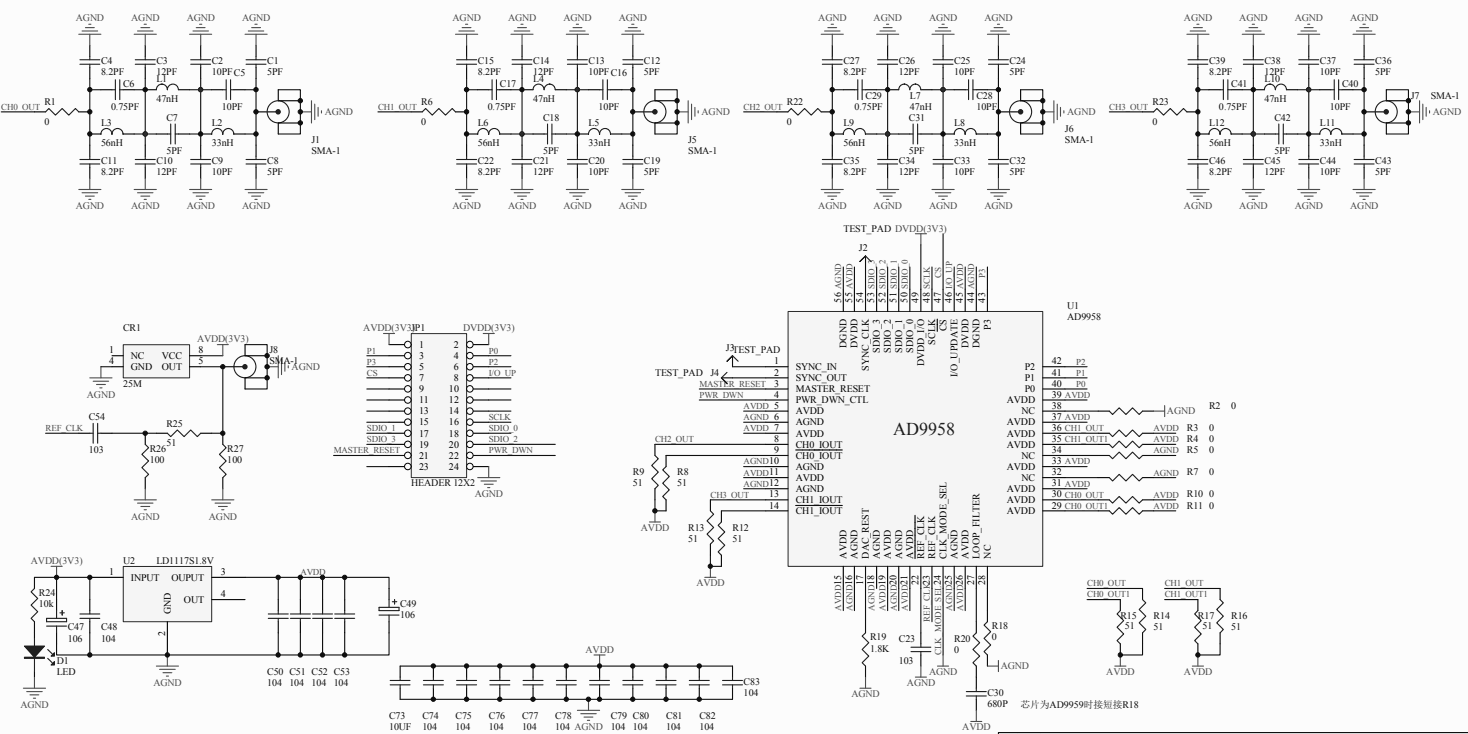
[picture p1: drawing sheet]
<svg xmlns="http://www.w3.org/2000/svg" width="277mm" height="138mm" viewBox="0 0 277 138" stroke-linecap="round" stroke-linejoin="round" font-family="sans-serif">
<defs><g id="words">
<text font-size="3.4" fill="#1c1c1c" x="168.4" y="82">AD9958</text>
<g font-size="1.9" fill="#4c4c4c">
<text x="14.3" y="3.9">AGND</text>
<text x="24.7" y="3.9">AGND</text>
<text x="35.2" y="3.9">AGND</text>
<text x="45.6" y="3.9">AGND</text>
<text x="85.3" y="3.9">AGND</text>
<text x="95.8" y="3.9">AGND</text>
<text x="106.2" y="3.9">AGND</text>
<text x="116.7" y="3.9">AGND</text>
<text x="154.3" y="3.9">AGND</text>
<text x="164.7" y="3.9">AGND</text>
<text x="175.2" y="3.9">AGND</text>
<text x="185.7" y="3.9">AGND</text>
<text x="223.3" y="3.9">AGND</text>
<text x="233.7" y="3.9">AGND</text>
<text x="244.2" y="3.9">AGND</text>
<text x="254.6" y="3.9">AGND</text>
<text x="61.3" y="21.7">AGND</text>
<text x="132.3" y="21.7">AGND</text>
<text x="201.3" y="21.7">AGND</text>
<text x="270.2" y="21.7">AGND</text>
<text x="14.3" y="39.4">AGND</text>
<text x="24.7" y="39.4">AGND</text>
<text x="35.2" y="39.4">AGND</text>
<text x="45.6" y="39.4">AGND</text>
<text x="85.3" y="39.4">AGND</text>
<text x="95.8" y="39.4">AGND</text>
<text x="106.2" y="39.4">AGND</text>
<text x="116.7" y="39.4">AGND</text>
<text x="154.3" y="39.4">AGND</text>
<text x="164.7" y="39.4">AGND</text>
<text x="175.2" y="39.4">AGND</text>
<text x="185.7" y="39.4">AGND</text>
<text x="223.3" y="39.4">AGND</text>
<text x="233.7" y="39.4">AGND</text>
<text x="244.2" y="39.4">AGND</text>
<text x="254.6" y="39.4">AGND</text>
<text x="37.2" y="64.5">AVDD(3V3)</text>
<text x="68.5" y="62.4">AVDD(3V3)JP1</text>
<text x="87.3" y="62.4">DVDD(3V3)</text>
<text x="55" y="69.7">AGND</text>
<text x="16.4" y="74.9">AGND</text>
<text x="220" y="78.1">AGND</text>
<text x="89.5" y="93.7">AGND</text>
<text x="24.7" y="97.9">AGND</text>
<text x="39.4" y="97.9">AGND</text>
<text x="120.9" y="100">AVDD</text>
<text x="5.8" y="106.3">AVDD(3V3)</text>
<text x="131.3" y="110.4">AVDD</text>
<text x="110.4" y="123">AVDD</text>
<text x="28.9" y="129.2">AGND</text>
<text x="160.6" y="131.3">AGND</text>
<text x="171" y="129.2">AGND</text>
<text x="175.2" y="127.1">AGND</text>
<text x="188.7" y="126.1">AGND</text>
<text x="208.6" y="127.1">AVDD</text>
<text x="223.3" y="127.1">AVDD</text>
<text x="3.9" y="133.4">AGND</text>
<text x="181.5" y="137.6">AVDD</text>
</g>
<g font-size="1.9" fill="#0e0e0e">
<text x="19.1" y="12.1">C4</text>
<text x="19.1" y="14.2">8.2PF</text>
<text x="23.2" y="16.5">C6</text>
<text x="29.5" y="12.1">C3</text>
<text x="29.5" y="14.2">12PF</text>
<text x="29.5" y="15.4">L1</text>
<text x="39.9" y="12.1">C2</text>
<text x="39.9" y="14.2">10PFC5</text>
<text x="50.4" y="12.1">C1</text>
<text x="50.4" y="14.2">5PF</text>
<text x="90.1" y="12.1">C15</text>
<text x="90.1" y="14.2">8.2PF</text>
<text x="94.3" y="16.5">C17</text>
<text x="100.5" y="12.1">C14</text>
<text x="100.5" y="14.2">12PF</text>
<text x="100.5" y="15.4">L4</text>
<text x="111" y="12.1">C13</text>
<text x="111" y="14.2">10PFC16</text>
<text x="121.4" y="12.1">C12</text>
<text x="121.4" y="14.2">5PF</text>
<text x="159" y="12.1">C27</text>
<text x="159" y="14.2">8.2PF</text>
<text x="169.5" y="12.1">C26</text>
<text x="169.5" y="14.2">12PF</text>
<text x="179.9" y="12.1">C25</text>
<text x="179.9" y="14.2">10PF</text>
<text x="190.4" y="12.1">C24</text>
<text x="190.4" y="14.2">5PF</text>
<text x="228" y="12.1">C39</text>
<text x="228" y="14.2">8.2PF</text>
<text x="232.2" y="16.5">C41</text>
<text x="238.4" y="12.1">C38</text>
<text x="238.4" y="14.2">12PF</text>
<text x="238.4" y="15.4">L10</text>
<text x="248.9" y="12.1">C37</text>
<text x="248.9" y="14.2">10PF</text>
<text x="253.1" y="16.5">C40</text>
<text x="259.3" y="12.1">C36</text>
<text x="259.3" y="14.2">5PF</text>
<text x="8.4" y="19.8">R1</text>
<text x="8.4" y="23.6">0</text>
<text x="19.1" y="23.8">L3</text>
<text x="20.9" y="20.7">0.75PF</text>
<text x="29.5" y="19.2">47nH</text>
<text x="31.4" y="22.7">C7</text>
<text x="39.9" y="23.8">L2</text>
<text x="41.8" y="20.7">10PF</text>
<text x="79.4" y="19.8">R6</text>
<text x="79.4" y="23.6">0</text>
<text x="90.1" y="23.8">L6</text>
<text x="92" y="20.7">0.75PF</text>
<text x="100.5" y="19.2">47nH</text>
<text x="102.4" y="22.7">C18</text>
<text x="111" y="23.8">L5</text>
<text x="112.9" y="20.7">10PF</text>
<text x="148.4" y="19.8">R22</text>
<text x="148.4" y="23.6">0</text>
<text x="159" y="23.8">L9</text>
<text x="161.1" y="20.7">0.75PF</text>
<text x="163.2" y="18.6">C29</text>
<text x="171.4" y="22.7">C31</text>
<text x="171.6" y="18.6">L7</text>
<text x="171.6" y="20.7">47nH</text>
<text x="179.9" y="23.8">L8</text>
<text x="184.1" y="18.6">C28</text>
<text x="184.1" y="20.7">10PF</text>
<text x="217.3" y="19.8">R23</text>
<text x="217.3" y="23.6">0</text>
<text x="228" y="23.8">L12</text>
<text x="229.9" y="20.7">0.75PF</text>
<text x="238.4" y="19.2">47nH</text>
<text x="240.3" y="22.7">C42</text>
<text x="248.9" y="23.8">L11</text>
<text x="250.8" y="20.7">10PF</text>
<text x="266" y="18.6">J7</text>
<text x="269.8" y="18.6">SMA-1</text>
<text x="19.1" y="27.5">56nH</text>
<text x="31.4" y="29">5PF</text>
<text x="39.9" y="27.5">33nH</text>
<text x="58.7" y="26.9">J1</text>
<text x="58.7" y="29">SMA-1</text>
<text x="90.1" y="27.5">56nH</text>
<text x="102.4" y="29">5PF</text>
<text x="111" y="27.5">33nH</text>
<text x="129.8" y="26.9">J5</text>
<text x="129.8" y="29">SMA-1</text>
<text x="159" y="27.5">56nH</text>
<text x="171.4" y="29">5PF</text>
<text x="179.9" y="27.5">33nH</text>
<text x="200.8" y="24.8">J6</text>
<text x="200.8" y="26.9">SMA-1</text>
<text x="228" y="27.5">56nH</text>
<text x="240.3" y="29">5PF</text>
<text x="248.9" y="27.5">33nH</text>
<text x="19.1" y="30.9">C11</text>
<text x="19.1" y="33">8.2PF</text>
<text x="29.5" y="30.9">C10</text>
<text x="29.5" y="33">12PF</text>
<text x="39.9" y="30.9">C9</text>
<text x="39.9" y="33">10PF</text>
<text x="50.4" y="30.9">C8</text>
<text x="50.4" y="33">5PF</text>
<text x="90.1" y="30.9">C22</text>
<text x="90.1" y="33">8.2PF</text>
<text x="100.5" y="30.9">C21</text>
<text x="100.5" y="33">12PF</text>
<text x="111" y="30.9">C20</text>
<text x="111" y="33">10PF</text>
<text x="121.4" y="30.9">C19</text>
<text x="121.4" y="33">5PF</text>
<text x="159" y="30.9">C35</text>
<text x="159" y="33">8.2PF</text>
<text x="169.5" y="30.9">C34</text>
<text x="169.5" y="33">12PF</text>
<text x="179.9" y="30.9">C33</text>
<text x="179.9" y="33">10PF</text>
<text x="190.4" y="30.9">C32</text>
<text x="190.4" y="33">5PF</text>
<text x="228" y="30.9">C46</text>
<text x="228" y="33">8.2PF</text>
<text x="238.4" y="30.9">C45</text>
<text x="238.4" y="33">12PF</text>
<text x="248.9" y="30.9">C44</text>
<text x="248.9" y="33">10PF</text>
<text x="259.3" y="30.9">C43</text>
<text x="259.3" y="33">5PF</text>
<text x="159" y="43.6">TEST_PAD DVDD(3V3)</text>
<text x="162" y="47.4">J2</text>
<text x="201.3" y="58.3">U1</text>
<text x="23.2" y="62.4">CR1</text>
<text x="201.3" y="60.3">AD9958</text>
<text x="50.8" y="66.6">J8</text>
<text x="50.8" y="68.7">SMA-1</text>
<text x="123.5" y="70.8">TEST_PAD</text>
<text x="134" y="70.8">J4</text>
<text x="136.9" y="66.2">J3TEST_PAD</text>
<text x="23.2" y="72.9">25M</text>
<text x="228" y="77">R2</text>
<text x="232.2" y="77">0</text>
<text x="16.7" y="79.1">C54</text>
<text x="31.4" y="80.4">R25</text>
<text x="223.8" y="83.3">R4</text>
<text x="223.8" y="81.2">R3</text>
<text x="228" y="83.3">0</text>
<text x="228" y="81.2">0</text>
<text x="16.7" y="85.4">103</text>
<text x="28.2" y="85.2">R26</text>
<text x="28.2" y="87.3">100</text>
<text x="31.4" y="84.1">51</text>
<text x="42.9" y="85.2">R27</text>
<text x="42.9" y="87.3">100</text>
<text x="119.3" y="89.6">R9</text>
<text x="127.7" y="89.6">R8</text>
<text x="223.8" y="89.6">R7</text>
<text x="223.8" y="85.4">R5</text>
<text x="228" y="89.6">0</text>
<text x="228" y="85.4">0</text>
<text x="77.6" y="91.7">HEADER 12X2</text>
<text x="119.3" y="91.7">51</text>
<text x="127.7" y="91.7">51</text>
<text x="223.8" y="95.8">R11 0</text>
<text x="223.8" y="93.7">R10 0</text>
<text x="129.8" y="100">R13</text>
<text x="138.2" y="100">R12</text>
<text x="23.2" y="106.3">U2</text>
<text x="29.5" y="106.3">LD1117S1.8V</text>
<text x="129.8" y="102.1">51</text>
<text x="138.2" y="102.1">51</text>
<text x="7.3" y="112.4">R24</text>
<text x="7.3" y="114.4">10k</text>
<text x="12.8" y="118.8">C47</text>
<text x="19.1" y="118.8">C48</text>
<text x="75.5" y="114.4">C49</text>
<text x="75.5" y="116.5">106</text>
<text x="187.1" y="118.6">R18</text>
<text x="211.3" y="116.7">R15</text>
<text x="212.1" y="118.6">51</text>
<text x="217.6" y="116.7">R14</text>
<text x="217.6" y="118.8">51</text>
<text x="225.9" y="116.7">R17</text>
<text x="226.7" y="118.6">51</text>
<text x="232.2" y="116.7">R16</text>
<text x="232.2" y="118.8">51</text>
<text x="10.7" y="125.1">D1</text>
<text x="12.8" y="120.9">106</text>
<text x="19.1" y="120.9">104</text>
<text x="164.1" y="120.7">R19</text>
<text x="164.1" y="122.8">1.8K</text>
<text x="169.5" y="120.9">C23</text>
<text x="169.5" y="125.1">103</text>
<text x="179.9" y="120.9">R20</text>
<text x="179.9" y="123">0</text>
<text x="187.1" y="120.7">0</text>
<text x="10.7" y="127.2">LED</text>
<text x="50.4" y="127.2">C50 C51 C52 C53</text>
<text x="50.4" y="129.3">104</text>
<text x="54.6" y="129.3">104</text>
<text x="58.7" y="129.3">104</text>
<text x="62.9" y="129.3">104</text>
<text x="140.2" y="129.1">C83</text>
<text x="140.2" y="131.1">104</text>
<text x="186.2" y="131.1">C30</text>
<text x="73.4" y="135.5">C73</text>
<text x="73.4" y="137.6">10UF</text>
<text x="79.7" y="135.5">C74</text>
<text x="79.7" y="137.6">104</text>
<text x="85.9" y="135.5">C75</text>
<text x="85.9" y="137.6">104</text>
<text x="92.2" y="135.5">C76</text>
<text x="92.2" y="137.6">104</text>
<text x="98.4" y="135.5">C77</text>
<text x="98.4" y="137.6">104</text>
<text x="104.7" y="135.5">C78</text>
<text x="104.7" y="137.6">104 AGND</text>
<text x="115.2" y="135.5">C79 C80</text>
<text x="115.2" y="137.6">104</text>
<text x="119.3" y="137.6">104</text>
<text x="125.6" y="135.5">C81</text>
<text x="125.6" y="137.6">104</text>
<text x="131.9" y="135.5">C82</text>
<text x="131.9" y="137.6">104</text>
<text x="186.2" y="133.2">680P</text>
</g>
<g font-size="1.9">
<text x="158.6" y="57" transform="rotate(-90 158.6 57)">56 AGND</text>
<text x="160.7" y="57" transform="rotate(-90 160.7 57)">55 AVDD</text>
<text x="162.8" y="57" transform="rotate(-90 162.8 57)">54</text>
<text x="164.9" y="57" transform="rotate(-90 164.9 57)">53 SDIO_3</text>
<text x="167" y="57" transform="rotate(-90 167 57)">52 SDIO_2</text>
<text x="169.1" y="57" transform="rotate(-90 169.1 57)">51 SDIO_1</text>
<text x="171.2" y="57" transform="rotate(-90 171.2 57)">50 SDIO_0</text>
<text x="173.2" y="57" transform="rotate(-90 173.2 57)">49</text>
<text x="175.3" y="57" transform="rotate(-90 175.3 57)">48 SCLK</text>
<text x="177.4" y="57" transform="rotate(-90 177.4 57)">47</text>
<text x="179.5" y="57" transform="rotate(-90 179.5 57)">46 I/O_UP</text>
<text x="181.6" y="57" transform="rotate(-90 181.6 57)">45 AVDD</text>
<text x="183.7" y="57" transform="rotate(-90 183.7 57)">44 AGND</text>
<text x="185.8" y="57" transform="rotate(-90 185.8 57)">43</text>
<text x="79" y="65.6">1</text>
<text x="85.6" y="65.6">2</text>
<text x="159.7" y="65.6" transform="rotate(-90 159.7 65.6)">DGND</text>
<text x="161.7" y="65.6" transform="rotate(-90 161.7 65.6)">DVDD</text>
<text x="176.4" y="65" transform="rotate(-90 176.4 65)">SCLK</text>
<text x="178.5" y="62.4" transform="rotate(-90 178.5 62.4)">CS</text>
<text x="182.6" y="65.6" transform="rotate(-90 182.6 65.6)">DVDD</text>
<text x="184.7" y="65.6" transform="rotate(-90 184.7 65.6)">DGND</text>
<text x="186.8" y="62.1" transform="rotate(-90 186.8 62.1)">P3</text>
<text x="20.6" y="68.7">4</text>
<text x="20.6" y="66.6">1</text>
<text x="24.7" y="69.7">GND</text>
<text x="24.7" y="67.6">NC</text>
<text x="30.5" y="67.6">VCC</text>
<text x="30.5" y="69.7">OUT</text>
<text x="37.4" y="66.6">8</text>
<text x="37.4" y="68.7">5</text>
<text x="79" y="67.6">3</text>
<text x="79" y="69.7">5</text>
<text x="79" y="71.8">7</text>
<text x="85.6" y="67.6">4</text>
<text x="85.6" y="69.7">6</text>
<text x="85.6" y="71.8">8</text>
<text x="146" y="68.7">1</text>
<text x="146" y="70.8">2</text>
<text x="150.1" y="69.7">SYNC_IN</text>
<text x="150.1" y="71.8">SYNC_OUT</text>
<text x="163.8" y="69.8" transform="rotate(-90 163.8 69.8)">SYNC_CLK</text>
<text x="165.9" y="66.5" transform="rotate(-90 165.9 66.5)">SDIO_3</text>
<text x="168" y="66.5" transform="rotate(-90 168 66.5)">SDIO_2</text>
<text x="170.1" y="66.5" transform="rotate(-90 170.1 66.5)">SDIO_1</text>
<text x="172.2" y="66.5" transform="rotate(-90 172.2 66.5)">SDIO_0</text>
<text x="174.3" y="69" transform="rotate(-90 174.3 69)">DVDD_I/O</text>
<text x="180.6" y="71" transform="rotate(-90 180.6 71)">I/O_UPDATE</text>
<text x="193.3" y="71.8">P1</text>
<text x="193.3" y="69.7">P2</text>
<text x="198.3" y="70.8">41</text>
<text x="198.3" y="68.7">42</text>
<text x="79" y="73.9">9</text>
<text x="79" y="76">11</text>
<text x="84.7" y="73.9">10</text>
<text x="84.7" y="76">12</text>
<text x="146" y="72.9">3</text>
<text x="146" y="75">4</text>
<text x="150.1" y="73.9">MASTER_RESET</text>
<text x="150.1" y="76">PWR_DWN_CTL</text>
<text x="189.9" y="76">AVDD</text>
<text x="193.3" y="73.9">P0</text>
<text x="198.3" y="77">38</text>
<text x="198.3" y="75">39 AVDD</text>
<text x="198.3" y="72.9">40</text>
<text x="79" y="78.1">13</text>
<text x="79" y="80.2">15</text>
<text x="79" y="82.3">17</text>
<text x="84.7" y="78.1">14</text>
<text x="84.7" y="80.2">16</text>
<text x="84.7" y="82.3">18</text>
<text x="146" y="83.3">8</text>
<text x="150.1" y="78.1">AVDD</text>
<text x="150.1" y="80.2">AGND</text>
<text x="150.1" y="82.3">AVDD</text>
<text x="189.9" y="82.3">AVDD</text>
<text x="189.9" y="80.2">AVDD</text>
<text x="192.6" y="78.1">NC</text>
<text x="198.3" y="83.3">35 CH1_OUT1</text>
<text x="198.3" y="81.2">36 CH1_OUT</text>
<text x="198.3" y="79.1">37 AVDD</text>
<text x="79" y="84.3">19</text>
<text x="79" y="86.4">21</text>
<text x="79" y="88.5">23</text>
<text x="84.7" y="84.3">20</text>
<text x="84.7" y="86.4">22</text>
<text x="84.7" y="88.5">24</text>
<text x="146" y="85.4">9</text>
<text x="150.1" y="84.3">CH0_IOUT</text>
<text x="150.1" y="86.4">CH0_IOUT</text>
<text x="150.1" y="88.5">AGND</text>
<text x="189.9" y="88.5">AVDD</text>
<text x="189.9" y="84.3">AVDD</text>
<text x="192.6" y="86.4">NC</text>
<text x="198.3" y="89.6">32</text>
<text x="198.3" y="85.4">34</text>
<text x="198.3" y="87.5">33 AVDD</text>
<text x="145.1" y="95.8">14</text>
<text x="145.1" y="93.7">13</text>
<text x="150.1" y="94.8">CH1_IOUT</text>
<text x="150.1" y="90.6">AVDD</text>
<text x="150.1" y="92.7">AGND</text>
<text x="189.9" y="94.8">AVDD</text>
<text x="189.9" y="92.7">AVDD</text>
<text x="192.6" y="90.6">NC</text>
<text x="198.3" y="95.8">29 CH0_OUT1</text>
<text x="198.3" y="93.7">30 CH0_OUT</text>
<text x="198.3" y="91.7">31 AVDD</text>
<text x="150.1" y="96.9">CH1_IOUT</text>
<text x="189.9" y="96.9">AVDD</text>
<text x="159.7" y="105.3" transform="rotate(-90 159.7 105.3)">AVDD</text>
<text x="161.7" y="105.3" transform="rotate(-90 161.7 105.3)">AGND</text>
<text x="163.8" y="105.3" transform="rotate(-90 163.8 105.3)">DAC_REST</text>
<text x="165.9" y="105.3" transform="rotate(-90 165.9 105.3)">AGND</text>
<text x="168" y="105.3" transform="rotate(-90 168 105.3)">AVDD</text>
<text x="170.1" y="105.3" transform="rotate(-90 170.1 105.3)">AGND</text>
<text x="172.2" y="105.3" transform="rotate(-90 172.2 105.3)">AVDD</text>
<text x="174.3" y="105.3" transform="rotate(-90 174.3 105.3)">REF_CLK</text>
<text x="176.4" y="105.3" transform="rotate(-90 176.4 105.3)">REF_CLK</text>
<text x="178.5" y="105.3" transform="rotate(-90 178.5 105.3)">CLK_MODE_SEL</text>
<text x="180.6" y="105.3" transform="rotate(-90 180.6 105.3)">AGND</text>
<text x="182.6" y="105.3" transform="rotate(-90 182.6 105.3)">AVDD</text>
<text x="184.7" y="105.3" transform="rotate(-90 184.7 105.3)">LOOP_FILTER</text>
<text x="186.8" y="105.3" transform="rotate(-90 186.8 105.3)">NC</text>
<text x="20.6" y="108.4">1</text>
<text x="24.7" y="109.4">INPUT</text>
<text x="32.3" y="109.4">OUPUT</text>
<text x="34.7" y="113.6">OUT</text>
<text x="41.6" y="112.5">4</text>
<text x="41.6" y="108.4">3</text>
<text x="162.8" y="110.3" transform="rotate(-90 162.8 110.3)">17</text>
<text x="173.2" y="110.3" transform="rotate(-90 173.2 110.3)">22</text>
<text x="183.7" y="110.3" transform="rotate(-90 183.7 110.3)">27</text>
<text x="185.8" y="110.3" transform="rotate(-90 185.8 110.3)">28</text>
<text x="31.1" y="119.8" transform="rotate(-90 31.1 119.8)">2</text>
<text x="32.2" y="115.7" transform="rotate(-90 32.2 115.7)">GND</text>
</g>
<text font-size="1.8" fill="#0e0e0e" x="192.5" y="133.4">芯片为AD9959时接短接R18</text>
<g font-size="1.7" fill="#4c4c4c">
<text x=".2" y="20.7">CH0_OUT</text>
<text x="71.3" y="20.7">CH1_OUT</text>
<text x="140.2" y="20.7">CH2_OUT</text>
<text x="209.2" y="20.7">CH3_OUT</text>
<text x="177.5" y="52.4" transform="rotate(-90 177.5 52.4)">CS</text>
<text x="185.8" y="52.4" transform="rotate(-90 185.8 52.4)">P3</text>
<text x="69.2" y="70.8">CS</text>
<text x="69.2" y="66.6">P1</text>
<text x="69.2" y="68.7">P3</text>
<text x="92.2" y="66.6">P0</text>
<text x="92.2" y="68.7">P2</text>
<text x="92.2" y="70.8">I/O_UP</text>
<text x="202.9" y="70.8">P1</text>
<text x="202.9" y="68.7">P2</text>
<text x="131.9" y="72.9">MASTER_RESET</text>
<text x="131.9" y="75">PWR_DWN</text>
<text x="140.2" y="77.1">AVDD 5</text>
<text x="202.9" y="72.9">P0</text>
<text x="8.6" y="81.3">REF_CLK</text>
<text x="69.2" y="81.3">SDIO_1</text>
<text x="69.2" y="83.4">SDIO_3</text>
<text x="92.2" y="79.2">SCLK</text>
<text x="92.2" y="81.3">SDIO_0</text>
<text x="92.2" y="83.4">SDIO_2</text>
<text x="123.5" y="83.4">CH2_OUT</text>
<text x="140.2" y="79.2">AGND 6</text>
<text x="140.2" y="81.3">AVDD 7</text>
<text x="217.6" y="81.3">AVDD</text>
<text x="217.6" y="83.4">AVDD</text>
<text x="62.9" y="85.4">MASTER_RESET</text>
<text x="92.2" y="85.4">PWR_DWN</text>
<text x="140.2" y="87.5">AGND10</text>
<text x="140.2" y="89.6">AVDD11</text>
<text x="217.6" y="89.6">AGND</text>
<text x="217.6" y="85.4">AGND</text>
<text x="134" y="93.8">CH3_OUT</text>
<text x="140.2" y="91.7">AGND12</text>
<text x="217.6" y="93.8">AVDD</text>
<text x="217.6" y="95.9">AVDD</text>
<text x="56.7" y="108.4">AVDD</text>
<text x="205" y="112.6">CH0_OUT1</text>
<text x="205" y="110.5">CH0_OUT</text>
<text x="219.6" y="110.5">CH1_OUT</text>
<text x="219.6" y="112.6">CH1_OUT1</text>
<text x="158.6" y="115.1" transform="rotate(-90 158.6 115.1)">AVDD15</text>
<text x="160.7" y="115.1" transform="rotate(-90 160.7 115.1)">AGND16</text>
<text x="164.9" y="115.1" transform="rotate(-90 164.9 115.1)">AGND18</text>
<text x="167" y="115.1" transform="rotate(-90 167 115.1)">AVDD19</text>
<text x="169.1" y="115.1" transform="rotate(-90 169.1 115.1)">AGND20</text>
<text x="171.2" y="115.1" transform="rotate(-90 171.2 115.1)">AVDD21</text>
<text x="175.4" y="117.2" transform="rotate(-90 175.4 117.2)">REF_CLK23</text>
<text x="179.5" y="115.1" transform="rotate(-90 179.5 115.1)">AGND25</text>
<text x="181.6" y="115.1" transform="rotate(-90 181.6 115.1)">AVDD26</text>
<text x="177.5" y="123.4" transform="rotate(-90 177.5 123.4)">CLK_MODE_SEL24</text>
</g>
</g></defs>
<path d="M-.1 -.1h277v138.5h-277z" fill="#fcfcfc"/>
<g fill="#0e0e0e" stroke="#0e0e0e" stroke-width=".19">
<circle cx="27.4" cy="25.2" r=".41"/>
<circle cx="37.8" cy="16.9" r=".41"/>
<circle cx="98.4" cy="25.2" r=".41"/>
<circle cx="108.9" cy="16.9" r=".41"/>
<circle cx="167.4" cy="25.2" r=".41"/>
<circle cx="177.8" cy="16.9" r=".41"/>
<circle cx="236.3" cy="25.2" r=".41"/>
<circle cx="246.8" cy="16.9" r=".41"/>
</g>
<path d="M148.6 58.7h48v48h-48z" fill="#f5f5f5"/>
<path d="M148.6 58.7h48v48h-48z" fill="none" stroke="#262626" stroke-width=".19"/>
<g fill="none" stroke="#000" stroke-width=".21">
<path d="M159 54.5v4.2M161.1 54.5v4.2M163.2 54.5v4.2M165.3 54.5v4.2M167.4 54.5v4.2M169.5 54.5v4.2M171.6 54.5v4.2M173.7 54.5v4.2M175.7 54.5v4.2M177.8 54.5v4.2M179.9 54.5v4.2M182 54.5v4.2"/>
<path d="M184.1 54.5v4.2M186.2 54.5v4.2M144.4 69.1h4.2M144.4 71.2h4.2M144.4 73.3h4.2M144.4 75.4h4.2M144.4 77.5h4.2M144.4 79.6h4.2M176.7 60.1v2.3M196.6 69.1h4.2M196.6 71.2h4.2M196.6 73.3h4.2"/>
<path d="M196.6 75.4h4.2M196.6 77.5h4.2M196.6 79.6h4.2M144.4 81.6h4.2M144.4 83.7h4.2M144.4 85.8h4.2M144.4 96.3h4.2M144.4 94.2h4.2M144.4 90h4.2M144.4 87.9h4.2M144.4 92.1h4.2M150.1 84.8h8.7"/>
<path d="M150.1 95.2h8.7M172.6 97.1v8.2M196.6 81.6h4.2M196.6 83.7h4.2M196.6 85.8h4.2M196.6 96.3h4.2M196.6 94.2h4.2M196.6 90h4.2M196.6 87.9h4.2M196.6 92.1h4.2M159 106.7v4.2M161.1 106.7v4.2"/>
<path d="M163.2 106.7v4.2M163.2 117.2v2.1M165.3 106.7v4.2M167.4 106.7v4.2M169.5 106.7v4.2M171.6 106.7v4.2M173.7 106.7v4.2M175.7 106.7v4.2M177.8 106.7v4.2M179.9 106.7v4.2M182 106.7v4.2M184.1 106.7v4.2"/>
<path d="M184.1 117.2v2.1M186.2 106.7v4.2M75.5 125.5v2.1M75.5 129.7v2.1M81.7 125.5v2.1M81.7 129.7v2.1M88 125.5v2.1M88 129.7v2.1M94.3 125.5v2.1M94.3 129.7v2.1M100.5 125.5v2.1M100.5 129.7v2.1"/>
<path d="M106.8 125.5v2.1M106.8 129.7v2.1M113.1 125.5v2.1M113.1 129.7v2.1M119.3 125.5v2.1M119.3 129.7v2.1M125.6 125.5v2.1M125.6 129.7v2.1M131.9 125.5v2.1M131.9 129.7v2.1M138.1 125.5v2.1M138.1 129.7v2.1"/>
<path d="M163.2 125.5v2.1M184.1 125.5v4.2M184.1 131.8v2.1"/>
</g>
<g fill="none" stroke="#1c1c1c" stroke-width=".21">
<path d="M163.2 119.3l-.6 .6 1.2 1.2-1.2 1.3 1.2 1.2-1.2 1.3 .6 .6M184.1 119.3l-.6 .6 1.2 1.2-1.2 1.3 1.2 1.2-1.2 1.3 .6 .6M73.6 128.2h3.7M73.6 129.1h3.7M75.5 127.6v.6M75.5 129.1v.6M79.8 128.2h3.8M79.8 129.1h3.8M81.7 127.6v.6M81.7 129.1v.6M86.1 128.2h3.8M86.1 129.1h3.8"/>
<path d="M88 127.6v.6M88 129.1v.6M92.4 128.2h3.7M92.4 129.1h3.7M94.3 127.6v.6M94.3 129.1v.6M98.6 128.2h3.8M98.6 129.1h3.8M100.5 127.6v.6M100.5 129.1v.6M104.9 128.2h3.8M104.9 129.1h3.8"/>
<path d="M106.8 127.6v.6M106.8 129.1v.6M111.2 128.2h3.7M111.2 129.1h3.7M113.1 127.6v.6M113.1 129.1v.6M117.5 128.2h3.7M117.5 129.1h3.7M119.3 127.6v.6M119.3 129.1v.6M123.7 128.2h3.8M123.7 129.1h3.8"/>
<path d="M125.6 127.6v.6M125.6 129.1v.6M130 128.2h3.8M130 129.1h3.8M131.9 127.6v.6M131.9 129.1v.6M136.3 128.2h3.7M136.3 129.1h3.7M138.1 127.6v.6M138.1 129.1v.6M182.2 130.3h3.8M182.2 131.1h3.8"/>
<path d="M184.1 129.7v.6M184.1 131.1v.7"/>
</g>
<g fill="none" stroke="#0e0e0e" stroke-width=".21">
<path d="M159 50.3v4.2M161.1 50.3v4.2M163.2 50.3v4.2M165.3 50.3v4.2M167.4 50.3v4.2M169.5 50.3v4.2M171.6 50.3v4.2M175.7 50.3v4.2M177.8 44v10.5M179.9 50.3v4.2M182 50.3v4.2M184.1 50.3v4.2"/>
<path d="M186.2 50.3v4.2M131.9 73.3h12.5M140.2 79.6h4.2M140.2 77.5h4.2M200.8 69.1h4.2M200.8 71.2h4.2M200.8 73.3h4.2M200.8 79.6h4.2M125.6 85.8h18.8M140.2 87.9h4.2M140.2 92.1h4.2M140.2 81.6h4.2"/>
<path d="M140.2 90h4.2M200.8 87.9h4.2M200.8 92.1h4.2M65 119.3v4.1h-54.3v-2.1M159 110.9v4.2M161.1 110.9v4.2M163.2 110.9v6.3M167.4 110.9v4.2M169.5 110.9v4.2M171.6 110.9v4.2M175.7 110.9v6.3M177.8 110.9v12.5"/>
<path d="M179.9 110.9v4.2M182 110.9v4.2M184.1 110.9v6.3M186.2 110.9v4.2M75.5 131.8h62.6M75.5 125.5h62.6"/>
</g>
<g fill="none" stroke="#4c4c4c" stroke-width=".21">
<path d="M108.9 133.9h4.2M109.5 134.5h2.9M110.1 135.1h1.7M110.8 135.7h.4M111 131.8v2.1M112 123.4h2.1M113.1 123.4v2.1M162.2 129.7h2.1M163.2 127.6v2.1M176.8 125.5h2.1M177.8 123.4v2.1M183.1 136h2"/>
<path d="M184.1 133.9v2.1"/>
</g>
<path d="M77.6 62.9h10.4v27.1h-10.4z" fill="#f5f5f5"/>
<path d="M77.6 62.9h10.4v27.1h-10.4z" fill="none" stroke="#262626" stroke-width=".19"/>
<path d="M73.4 64.9h4.1" fill="none" stroke="#000" stroke-width=".21"/>
<circle cx="76.9" cy="64.9" r=".62" fill="#fcfcfc" stroke="#000" stroke-width=".19"/>
<path d="M88 64.9h4.2" fill="none" stroke="#000" stroke-width=".21"/>
<circle cx="88.6" cy="64.9" r=".62" fill="#fcfcfc" stroke="#000" stroke-width=".19"/>
<path d="M73.4 67h4.1" fill="none" stroke="#000" stroke-width=".21"/>
<circle cx="76.9" cy="67" r=".61" fill="#fcfcfc" stroke="#000" stroke-width=".19"/>
<path d="M88 67h4.2" fill="none" stroke="#000" stroke-width=".21"/>
<circle cx="88.6" cy="67" r=".61" fill="#fcfcfc" stroke="#000" stroke-width=".19"/>
<path d="M73.4 69.1h4.1" fill="none" stroke="#000" stroke-width=".21"/>
<circle cx="76.9" cy="69.1" r=".61" fill="#fcfcfc" stroke="#000" stroke-width=".19"/>
<path d="M88 69.1h4.2" fill="none" stroke="#000" stroke-width=".21"/>
<circle cx="88.6" cy="69.1" r=".61" fill="#fcfcfc" stroke="#000" stroke-width=".19"/>
<path d="M73.4 71.2h4.1" fill="none" stroke="#000" stroke-width=".21"/>
<circle cx="76.9" cy="71.2" r=".61" fill="#fcfcfc" stroke="#000" stroke-width=".19"/>
<path d="M88 71.2h4.2" fill="none" stroke="#000" stroke-width=".21"/>
<circle cx="88.6" cy="71.2" r=".61" fill="#fcfcfc" stroke="#000" stroke-width=".19"/>
<path d="M73.4 73.3h4.1" fill="none" stroke="#000" stroke-width=".21"/>
<circle cx="76.9" cy="73.3" r=".61" fill="#fcfcfc" stroke="#000" stroke-width=".19"/>
<path d="M88 73.3h4.2" fill="none" stroke="#000" stroke-width=".21"/>
<circle cx="88.6" cy="73.3" r=".61" fill="#fcfcfc" stroke="#000" stroke-width=".19"/>
<path d="M73.4 75.4h4.1" fill="none" stroke="#000" stroke-width=".21"/>
<circle cx="76.9" cy="75.4" r=".61" fill="#fcfcfc" stroke="#000" stroke-width=".19"/>
<path d="M88 75.4h4.2" fill="none" stroke="#000" stroke-width=".21"/>
<circle cx="88.6" cy="75.4" r=".61" fill="#fcfcfc" stroke="#000" stroke-width=".19"/>
<path d="M73.4 77.5h4.1" fill="none" stroke="#000" stroke-width=".21"/>
<circle cx="76.9" cy="77.5" r=".61" fill="#fcfcfc" stroke="#000" stroke-width=".19"/>
<path d="M88 77.5h4.2" fill="none" stroke="#000" stroke-width=".21"/>
<circle cx="88.6" cy="77.5" r=".61" fill="#fcfcfc" stroke="#000" stroke-width=".19"/>
<path d="M73.4 79.6h4.1" fill="none" stroke="#000" stroke-width=".21"/>
<circle cx="76.9" cy="79.5" r=".61" fill="#fcfcfc" stroke="#000" stroke-width=".19"/>
<path d="M88 79.6h4.2" fill="none" stroke="#000" stroke-width=".21"/>
<circle cx="88.6" cy="79.5" r=".61" fill="#fcfcfc" stroke="#000" stroke-width=".19"/>
<path d="M73.4 81.6h4.1" fill="none" stroke="#000" stroke-width=".21"/>
<circle cx="76.9" cy="81.6" r=".61" fill="#fcfcfc" stroke="#000" stroke-width=".19"/>
<path d="M88 81.6h4.2" fill="none" stroke="#000" stroke-width=".21"/>
<circle cx="88.6" cy="81.6" r=".61" fill="#fcfcfc" stroke="#000" stroke-width=".19"/>
<path d="M73.4 83.7h4.1" fill="none" stroke="#000" stroke-width=".21"/>
<circle cx="76.9" cy="83.7" r=".61" fill="#fcfcfc" stroke="#000" stroke-width=".19"/>
<path d="M88 83.7h4.2" fill="none" stroke="#000" stroke-width=".21"/>
<circle cx="88.6" cy="83.7" r=".61" fill="#fcfcfc" stroke="#000" stroke-width=".19"/>
<path d="M73.4 85.8h4.1" fill="none" stroke="#000" stroke-width=".21"/>
<circle cx="76.9" cy="85.8" r=".61" fill="#fcfcfc" stroke="#000" stroke-width=".19"/>
<path d="M88 85.8h4.2" fill="none" stroke="#000" stroke-width=".21"/>
<circle cx="88.6" cy="85.8" r=".61" fill="#fcfcfc" stroke="#000" stroke-width=".19"/>
<path d="M73.4 87.9h4.1" fill="none" stroke="#000" stroke-width=".21"/>
<circle cx="76.9" cy="87.9" r=".61" fill="#fcfcfc" stroke="#000" stroke-width=".19"/>
<path d="M88 87.9h4.2" fill="none" stroke="#000" stroke-width=".21"/>
<circle cx="88.6" cy="87.9" r=".61" fill="#fcfcfc" stroke="#000" stroke-width=".19"/>
<g fill="none" stroke="#0e0e0e" stroke-width=".21">
<path d="M69.2 77.5h4.2M69.2 67h4.2M69.2 69.1h4.2M69.2 71.2h4.2M69.2 73.3h4.2M69.2 75.4h4.2M69.2 79.6h4.2M92.2 67h4.2M92.2 69.1h4.2M92.2 71.2h4.2M92.2 73.3h4.2M92.2 75.4h4.2"/>
<path d="M92.2 77.5h4.2M92.2 79.6h4.2M62.9 85.8h10.5M69.2 81.6h4.2M69.2 83.7h4.2M69.2 87.9h4.2M92.2 81.6h4.2M92.2 83.7h12.5M92.2 85.8h12.5"/>
</g>
<path d="M91.1 62.8h2.1M92.2 62.8v2.1M90.1 90h4.2M90.7 90.6h2.9M91.3 91.2h1.7M91.9 91.9h.5M92.2 87.9v2.1" fill="none" stroke="#4c4c4c" stroke-width=".21"/>
<path d="M23.3 65h12.5v6.2h-12.5z" fill="#f5f5f5"/>
<path d="M23.2 65h12.6v6.2h-12.6z" fill="none" stroke="#262626" stroke-width=".19"/>
<g fill="none" stroke="#000" stroke-width=".21">
<path d="M16.9 8.6v2M16.9 12.7v2.1M19 16.9h2.1M23.2 16.9h2.1M27.4 16.9h2.1M27.4 8.6v2M27.4 12.7v2.1M33.7 16.9h2.1M37.8 8.6v2M37.8 12.7v2.1M39.9 16.9h2.1M44.1 16.9h2.1"/>
<path d="M48.3 8.6v2M48.3 12.7v2.1M6.5 21.1h2.1M14.9 21.1h2M16.9 27.3v2.1M16.9 31.5v2.1M16.9 25.3h2.1M23.2 25.3h2.1M27.4 27.3v2.1M27.4 31.5v2.1M29.5 25.3h2.1M33.7 25.3h2.1"/>
<path d="M37.8 25.3h2.1M37.8 27.3v2.1M37.8 31.5v2.1M44.1 25.3h2.1M48.3 27.3v2.1M48.3 31.5v2.1M163.2 48.2v2.1M21.1 67h2.1M21.1 69.1h2.1M35.8 67h2M35.8 69.1h2M136 71.2h2.1"/>
<path d="M138.1 67v2.1M207.1 77.5h2.1M215.5 77.5h2.1M14.9 81.6h2M19 81.6h2.1M27.4 81.6v2.1M27.4 90v2.1M29.5 81.6h2.1M37.8 81.6h2.1M42 81.6v2.1M42 90v2.1M123.5 83.7v2.1"/>
<path d="M123.5 92.1v2.1M125.6 85.8v2.1M125.6 94.2v2.1M134 94.2v2.1M136 96.3v2.1M207.1 81.6h2.1M207.1 96.3h2.1M207.1 94.2h2.1M207.1 83.7h2.1M207.1 90h2.1M207.1 85.8h2.1M215.5 81.6h2.1"/>
<path d="M215.5 96.3h2.1M215.5 94.2h2.1M215.5 83.7h2.1M215.5 90h2.1M215.5 85.8h2.1M6.5 108.8v2.1M6.5 117.2v3.1M10.7 113v2.1M10.7 119.3v2M16.9 113v2.1M16.9 117.2v2.1M52.5 113v2.1"/>
<path d="M52.5 117.2v2.1M56.6 113v2.1M56.6 117.2v2.1M60.8 113v2.1M60.8 117.2v2.1M65 113v2.1M65 117.2v2.1M134 102.5v2.1M136 104.6v2.1M173.7 119.3v2M186.2 115.1v2.1M211.3 113v2.1"/>
<path d="M215.5 110.9v2.1M215.5 119.3v2M225.9 113v2.1M230.1 110.9v2.1M230.1 119.3v2M6.5 126.6v1M173.7 123.4v2.1M186.2 123.4v2.1M211.3 121.3v2.1M225.9 121.3v2.1"/>
</g>
<g fill="none" stroke="#4c4c4c" stroke-width=".21">
<path d="M14.9 6.5h4.1M15.5 5.8h2.9M16.1 5.2h1.7M16.7 4.6h.4M16.9 6.5v2.1M25.3 6.5h4.2M25.9 5.8h3M26.6 5.2h1.6M27.2 4.6h.4M27.4 6.5v2.1M35.8 6.5h4.1M36.4 5.8h2.9"/>
<path d="M37 5.2h1.7M37.6 4.6h.5M37.8 6.5v2.1M46.2 6.5h4.2M46.8 5.8h2.9M47.5 5.2h1.6M48.1 4.6h.4M48.3 6.5v2.1M14.9 35.7h4.1M15.5 36.3h2.9M16.1 37h1.7M16.7 37.6h.4"/>
<path d="M16.9 33.6v2.1M25.3 35.7h4.2M25.9 36.3h3M26.6 37h1.6M27.2 37.6h.4M27.4 33.6v2.1M35.8 35.7h4.1M36.4 36.3h2.9M37 37h1.7M37.6 37.6h.5M37.8 33.6v2.1M46.2 35.7h4.2"/>
<path d="M46.8 36.3h2.9M47.5 37h1.6M48.1 37.6h.4M48.3 33.6v2.1M172.6 44h2.1M173.7 44v2.1M16.9 71.2h4.2M17.6 71.8h2.9M18.2 72.5h1.7M18.8 73.1h.4M19 69.1v2.1M41 64.9h2.1"/>
<path d="M42 64.9v2.1M50.4 69.1h2.1M52.5 67v4.2M53.1 67.6v3M53.7 68.3v1.7M54.4 68.9v.4M72.3 62.8h2.1M73.4 62.8v2.1M217.6 77.5h2M219.6 76.4v2.1M25.3 94.2h4.2M25.9 94.8h3"/>
<path d="M26.6 95.4h1.6M27.2 96.1h.4M27.4 92.1v2.1M39.9 94.2h4.2M40.6 94.8h2.9M41.2 95.4h1.7M41.8 96.1h.4M42 92.1v2.1M9.6 106.7h2.1M10.7 106.7v2.1M29.5 125.5h4.2M30.1 126.1h2.9"/>
<path d="M30.7 126.8h1.7M31.4 127.4h.4M31.6 123.4v2.1M172.6 127.6h2.1M173.7 125.5v2.1M186.2 125.5h2.1M188.3 124.5v2.1"/>
</g>
<g fill="none" stroke="#0e0e0e" stroke-width=".21">
<path d="M16.9 14.8v12.5M16.9 16.9h2.1M27.4 14.8v2.1h-2.1M27.4 16.9v10.4M35.8 16.9h4.1M37.8 14.8v10.5h-2M46.2 16.9h2.1M48.3 14.8v12.5M.2 21.1h6.3M25.3 25.3h4.2M37.8 25.3v2M46.2 25.3h2.1"/>
<path d="M173.7 46.1v8.4M19 69.1h2.1M37.8 69.1h4.2v12.5h-2.1M37.8 67h4.2M131.9 75.4h12.5M138.1 69.1h6.3M138.1 71.2h6.3M200.8 75.4h4.2M200.8 77.5h6.3M8.6 81.6h6.3M21.1 81.6h8.4M123.5 94.2v2.1h2.1"/>
<path d="M123.5 83.7h20.9M134 94.2h10.4M136 96.3h8.4M200.8 83.7h6.3M200.8 96.3h6.3M200.8 81.6h6.3M200.8 90h6.3M200.8 94.2h6.3M200.8 85.8h6.3M217.6 83.7h4.1M217.6 94.2h4.1M217.6 96.3h4.1"/>
<path d="M217.6 81.6h4.1M217.6 85.8h4.1M217.6 90h4.1M6.5 108.8h4.2M10.7 113v-4.2h6.2v4.2M16.9 119.3v4.1M46.2 108.8h18.8v4.2M52.5 108.8v4.2M52.5 119.3v4.1M56.6 108.8v4.2M56.6 119.3v4.1M60.8 108.8v4.2"/>
<path d="M60.8 119.3v4.1M134 104.6v2.1h2M173.7 110.9v8.4M205 113h6.3M205 110.9h10.5M219.6 113h6.3M219.6 110.9h10.5M215.5 121.3v2.1h-4.2M230.1 121.3v2.1h-4.2"/>
</g>
<g fill="none" stroke="#1c1c1c" stroke-width=".21">
<path d="M15.1 11.3h3.7M15.1 12.1h3.7M16.9 10.6v.7M16.9 12.1v.6M21.1 16.9h.7M21.8 15v3.8M22.6 15v3.8M22.6 16.9h.6M25.5 11.3h3.8M25.5 12.1h3.8M27.4 10.6v.7M27.4 12.1v.6"/>
<path d="M29.5 16.9a1.04 1.04 0 0 1 1-1 1.04 1.04 0 0 1 1.1 1 1.04 1.04 0 0 1 1-1 1.04 1.04 0 0 1 1 1M36 11.3h3.7M36 12.1h3.7M37.8 10.6v.7M37.8 12.1v.6M42 16.9h.7M42.7 15v3.8M43.5 16.9h.6M43.5 15v3.8M46.4 11.3h3.8M46.4 12.1h3.8M48.3 10.6v.7"/>
<path d="M48.3 12.1v.6M8.6 21.1l.6-.7 1.3 1.3 1.2-1.3 1.3 1.3 1.2-1.3 .7 .7M15.1 30.1h3.7M15.1 30.9h3.7M16.9 29.4v.7M16.9 30.9v.6M19 25.3a1.04 1.04 0 0 1 1.1-1.1 1.04 1.04 0 0 1 1 1.1 1.04 1.04 0 0 1 1.1-1.1 1.04 1.04 0 0 1 1 1.1M25.5 30.1h3.8M25.5 30.9h3.8M27.4 29.4v.7M27.4 30.9v.6M31.6 25.3h.6"/>
<path d="M32.2 23.4v3.7M33 25.3h.7M33 23.4v3.7M36 30.1h3.7M36 30.9h3.7M37.8 29.4v.7M37.8 30.9v.6M39.9 25.3a1.04 1.04 0 0 1 1.1-1.1 1.04 1.04 0 0 1 1 1.1 1.04 1.04 0 0 1 1.1-1.1 1.04 1.04 0 0 1 1 1.1M46.4 30.1h3.8M46.4 30.9h3.8M48.3 29.4v.7M48.3 30.9v.6"/>
<path d="M162.2 49.3l1-1.1-1 1.1M163.2 48.2l1.1 1.1M17.6 79.8v3.7M18.4 79.8v3.7M137.1 68.1l1-1.1-1 1.1M137.1 72.2l-1.1-1 1.1 1M137.1 70.2l-1.1 1M138.1 67l1.1 1.1M209.2 77.5l.6 .6 1.3-1.2 1.2 1.2 1.3-1.2 1.2 1.2 .7-.6M16.9 81.6h.7M18.4 81.6h.6M27.4 83.7l.6 .7-1.2 1.2 1.2 1.3-1.2 1.2 1.2 1.3-.6 .6"/>
<path d="M31.6 81.6l.6 .7 1.2-1.3 1.3 1.3 1.3-1.3 1.2 1.3 .6-.7M42 83.7l.7 .7-1.3 1.2 1.3 1.3-1.3 1.2 1.3 1.3-.7 .6M123.5 85.8l.6 .6-1.2 1.3 1.2 1.3-1.2 1.2 1.2 1.3-.6 .6M125.6 87.9l-.6 .6 1.2 1.3-1.2 1.3 1.2 1.2-1.2 1.3 .6 .6M134 96.3l.6 .6-1.3 1.2 1.3 1.3-1.3 1.2 1.3 1.3-.6 .6M136 98.4l-.6 .6 1.3 1.2-1.3 1.3 1.3 1.2-1.3 1.3 .6 .6M209.2 96.3l.6 .6 1.3-1.2 1.2 1.2 1.3-1.2 1.2 1.2 .7-.6M209.2 94.2l.6 .6 1.3-1.2 1.2 1.2 1.3-1.2 1.2 1.2 .7-.6M209.2 83.7l.6 .7 1.3-1.3 1.2 1.3 1.3-1.3 1.2 1.3 .7-.7M209.2 81.6l.6 .7 1.3-1.3 1.2 1.3 1.3-1.3 1.2 1.3 .7-.7M209.2 90l.6 .6 1.3-1.2 1.2 1.2 1.3-1.2 1.2 1.2 .7-.6M209.2 85.8l.6 .6 1.3-1.2 1.2 1.2 1.3-1.2 1.2 1.2 .7-.6"/>
<path d="M6.5 110.9l-.6 .6 1.2 1.3-1.2 1.2 1.2 1.3-1.2 1.2 .6 .7M8.8 116.5h3.8v.7h-3.8zM8.8 118h3.8M10.7 115.1v1.4M10.7 118v1.3M11.3 115.5h.8M11.7 115.1v.8M15.1 116.5h3.7M15.1 115.7h3.7M16.9 115.1v.6M16.9 116.5v.7M50.6 116.5h3.8"/>
<path d="M50.6 115.7h3.8M52.5 115.1v.6M52.5 116.5v.7M54.8 116.5h3.7M54.8 115.7h3.7M56.6 115.1v.6M56.6 116.5v.7M59 116.5h3.7M59 115.7h3.7M60.8 115.1v.6M60.8 116.5v.7M63.1 116.5h3.8"/>
<path d="M63.1 115.7h3.8M65 115.1v.6M65 116.5v.7M186.2 117.2l-.6 .6 1.2 1.2-1.2 1.3 1.2 1.2-1.2 1.3 .6 .6M211.3 115.1l-.6 .6 1.2 1.2-1.2 1.3 1.2 1.3-1.2 1.2 .6 .6M215.5 113l.6 .6-1.3 1.2 1.3 1.3-1.3 1.3 1.3 1.2-.6 .7M225.9 115.1l-.6 .6 1.2 1.2-1.2 1.3 1.2 1.3-1.2 1.2 .6 .6M230.1 113l.6 .6-1.3 1.2 1.3 1.3-1.3 1.3 1.3 1.2-.6 .7M6.5 120.3v6.3M9 124.1l.8 .8M9 122.4l.8 .8M171.8 122.8h3.7"/>
<path d="M171.8 122h3.7M173.7 121.3v.7M173.7 122.8v.6"/>
</g>
<g fill="#1c1c1c" stroke="#1c1c1c" stroke-width=".21">
<path d="M4.6 121.8h3.8l-1.9 2z"/>
<path d="M10.3 124.7v.6h-.7z"/>
<path d="M10.3 123v.6h-.7z"/>
<path d="M4.6 123.8h3.8v.3h-3.8z" fill-rule="evenodd"/>
</g>
<g fill="#262626" stroke="#262626" stroke-width=".19">
<circle cx="37.8" cy="16.9" r=".41"/>
<circle cx="27.4" cy="25.2" r=".41"/>
</g>
<path d="M23.3 106.8h16.6v10.4h-16.6z" fill="#f5f5f5"/>
<path d="M23.2 106.7h16.7v10.5h-16.7z" fill="none" stroke="#262626" stroke-width=".19"/>
<g fill="none" stroke="#000" stroke-width=".21">
<path d="M52.5 16.9v2.1h4.1M88 8.6v2M88 12.7v2.1M90.1 16.9h2.1M94.3 16.9h2.1M98.4 8.6v2M98.4 12.7v2.1M98.4 16.9h2.1M104.7 16.9h2.1M108.9 8.6v2M108.9 12.7v2.1M111 16.9h2.1"/>
<path d="M115.1 16.9h2.1M119.3 8.6v2M119.3 12.7v2.1M123.5 16.9v2.1h4.2M157 8.6v2M157 12.7v2.1M159 16.9h2.1M163.2 16.9h2.1M167.4 16.9h2.1M167.4 8.6v2M167.4 12.7v2.1M173.7 16.9h2"/>
<path d="M177.8 8.6v2M177.8 12.7v2.1M179.9 16.9h2.1M184.1 16.9h2.1M188.3 8.6v2M188.3 12.7v2.1M192.5 16.9v2.1h4.1M225.9 8.6v2M225.9 12.7v2.1M228 16.9h2.1M232.2 16.9h2.1M236.3 8.6v2"/>
<path d="M236.3 12.7v2.1M236.3 16.9h2.1M242.6 16.9h2.1M246.8 8.6v2M246.8 12.7v2.1M248.9 16.9h2.1M253.1 16.9h2M257.2 8.6v2M257.2 12.7v2.1M261.4 16.9v2.1h4.2M48.3 21.1h4.2M56.6 23.2h-4.1v2.1"/>
<path d="M77.5 21.1h2.1M85.9 21.1h2.1M88 27.3v2.1M88 31.5v2.1M88 25.3h2.1M94.3 25.3h2.1M98.4 27.3v2.1M98.4 31.5v2.1M100.5 25.3h2.1M104.7 25.3h2.1M108.9 27.3v2.1M108.9 31.5v2.1"/>
<path d="M108.9 25.3h2.1M115.1 25.3h2.1M119.3 27.3v2.1M119.3 31.5v2.1M119.3 21.1h4.2M127.7 23.2h-4.2v2.1M146.5 21.1h2.1M154.9 21.1h2.1M157 25.3h2M157 27.3v2.1M157 31.5v2.1M163.2 25.3h2.1"/>
<path d="M167.4 27.3v2.1M167.4 31.5v2.1M169.5 25.3h2.1M173.7 25.3h2M177.8 27.3v2.1M177.8 31.5v2.1M177.8 25.3h2.1M184.1 25.3h2.1M188.3 27.3v2.1M188.3 31.5v2.1M188.3 21.1h4.2M196.6 23.2h-4.1v2.1"/>
<path d="M215.5 21.1h2.1M223.8 21.1h2.1M225.9 27.3v2.1M225.9 31.5v2.1M225.9 25.3h2.1M232.2 25.3h2.1M236.3 27.3v2.1M236.3 31.5v2.1M238.4 25.3h2.1M242.6 25.3h2.1M246.8 27.3v2.1M246.8 31.5v2.1"/>
<path d="M246.8 25.3h2.1M253.1 25.3h2M257.2 27.3v2.1M257.2 31.5v2.1M257.2 21.1h4.2M265.6 23.2h-4.2v2.1M42 69.1h4.2M46.2 64.9v2.1h4.2M50.4 71.2h-4.2v2.1M16.9 108.8h6.3M31.6 117.2v6.2M39.9 108.8h6.3"/>
<path d="M39.9 113h6.3M73.4 110.9v2.1M73.4 117.2v2.1M276.9 138h-88.6v.4"/>
</g>
<g fill="#1c1c1c" stroke="#1c1c1c" stroke-width=".21">
<circle cx="46.2" cy="69.1" r=".41"/>
<circle cx="52.4" cy="21.1" r=".41"/>
<circle cx="123.5" cy="21.1" r=".41"/>
<circle cx="192.5" cy="21.1" r=".41"/>
<circle cx="261.4" cy="21.1" r=".41"/>
</g>
<g fill="none" stroke="#1c1c1c" stroke-width=".21">
<path d="M86.1 11.3h3.8M86.1 12.1h3.8M88 10.6v.7M88 12.1v.6M92.2 16.9h.6M92.8 15v3.8M93.6 15v3.8M93.6 16.9h.7M96.6 11.3h3.7M96.6 12.1h3.7M98.4 10.6v.7M98.4 12.1v.6"/>
<path d="M100.5 16.9a1.04 1.04 0 0 1 1.1-1 1.04 1.04 0 0 1 1 1M102.6 16.9a1.04 1.04 0 0 1 1.1-1 1.04 1.04 0 0 1 1 1M107 11.3h3.8M107 12.1h3.8M108.9 10.6v.7M108.9 12.1v.6M113.1 16.9h.6M113.7 15v3.8M114.5 16.9h.6M114.5 15v3.8M117.5 11.3h3.7M117.5 12.1h3.7"/>
<path d="M119.3 10.6v.7M119.3 12.1v.6M155.1 11.3h3.7M155.1 12.1h3.7M157 10.6v.7M157 12.1v.6M161.1 16.9h.7M161.8 15v3.8M162.6 16.9h.6M162.6 15v3.8M165.5 11.3h3.8M165.5 12.1h3.8"/>
<path d="M167.4 10.6v.7M167.4 12.1v.6M169.5 16.9a1.04 1.04 0 0 1 1-1 1.08 1.08 0 0 1 1.1 1 1.04 1.04 0 0 1 1-1 1.02 1.02 0 0 1 1 1M176 11.3h3.7M176 12.1h3.7M177.8 10.6v.7M177.8 12.1v.6M182 16.9h.6M182.6 15v3.8M183.5 16.9h.6M183.5 15v3.8M186.4 11.3h3.8"/>
<path d="M186.4 12.1h3.8M188.3 10.6v.7M188.3 12.1v.6M224 11.3h3.8M224 12.1h3.8M225.9 10.6v.7M225.9 12.1v.6M230.1 16.9h.6M230.7 15v3.8M231.5 16.9h.7M231.5 15v3.8M234.5 11.3h3.7"/>
<path d="M234.5 12.1h3.7M236.3 10.6v.7M236.3 12.1v.6M238.4 16.9a1.04 1.04 0 0 1 1.1-1 1.02 1.02 0 0 1 1 1M240.5 16.9a1.04 1.04 0 0 1 1.1-1 1.04 1.04 0 0 1 1 1M244.9 11.3h3.8M244.9 12.1h3.8M246.8 10.6v.7M246.8 12.1v.6M251 16.9h.6M251.6 15v3.8M252.4 16.9h.7"/>
<path d="M252.4 15v3.8M255.4 11.3h3.7M255.4 12.1h3.7M257.2 10.6v.7M257.2 12.1v.6M79.6 21.1l.7-.7 1.2 1.3 1.3-1.3 1.2 1.3 1.3-1.3 .6 .7M86.1 30.1h3.8M86.1 30.9h3.8M88 29.4v.7M88 30.9v.6M90.1 25.3a1.03 1.03 0 0 1 1-1.1 1.03 1.03 0 0 1 1 1.1M92.2 25.3a1.04 1.04 0 0 1 1-1.1 1.04 1.04 0 0 1 1 1.1"/>
<path d="M96.6 30.1h3.7M96.6 30.9h3.7M98.4 29.4v.7M98.4 30.9v.6M102.6 25.3h.7M103.3 23.4v3.7M104.1 25.3h.6M104.1 23.4v3.7M107 30.1h3.8M107 30.9h3.8M108.9 29.4v.7M108.9 30.9v.6"/>
<path d="M111 25.3a1.04 1.04 0 0 1 1-1.1 1.04 1.04 0 0 1 1.1 1.1 1.03 1.03 0 0 1 1-1.1 1.03 1.03 0 0 1 1 1.1M117.5 30.1h3.7M117.5 30.9h3.7M119.3 29.4v.7M119.3 30.9v.6M148.6 21.1l.6-.7 1.3 1.3 1.2-1.3 1.3 1.3 1.2-1.3 .7 .7M155.1 30.1h3.7M155.1 30.9h3.7M157 29.4v.7M157 30.9v.6M159 25.3a1.04 1.04 0 0 1 1.1-1.1 1.04 1.04 0 0 1 1 1.1M161.1 25.3a1.04 1.04 0 0 1 1.1-1.1 1.04 1.04 0 0 1 1 1.1"/>
<path d="M165.5 30.1h3.8M165.5 30.9h3.8M167.4 29.4v.7M167.4 30.9v.6M171.6 25.3h.6M172.2 23.4v3.7M173 25.3h.7M173 23.4v3.7M176 30.1h3.7M176 30.9h3.7M177.8 29.4v.7M177.8 30.9v.6"/>
<path d="M179.9 25.3a1.03 1.03 0 0 1 1.1-1.1 1.03 1.03 0 0 1 1 1.1M182 25.3a1.04 1.04 0 0 1 1.1-1.1 1.04 1.04 0 0 1 1 1.1M186.4 30.1h3.8M186.4 30.9h3.8M188.3 29.4v.7M188.3 30.9v.6M217.6 21.1l.6-.7 1.2 1.3 1.3-1.3 1.2 1.3 1.3-1.3 .6 .7M224 30.1h3.8M224 30.9h3.8M225.9 29.4v.7M225.9 30.9v.6M228 25.3a1.04 1.04 0 0 1 1-1.1 1.04 1.04 0 0 1 1.1 1.1 1.04 1.04 0 0 1 1-1.1 1.04 1.04 0 0 1 1.1 1.1"/>
<path d="M234.5 30.1h3.7M234.5 30.9h3.7M236.3 29.4v.7M236.3 30.9v.6M240.5 25.3h.7M241.2 23.4v3.7M242 25.3h.6M242 23.4v3.7M244.9 30.1h3.8M244.9 30.9h3.8M246.8 29.4v.7M246.8 30.9v.6"/>
<path d="M248.9 25.3a1.04 1.04 0 0 1 1-1.1 1.04 1.04 0 0 1 1.1 1.1M251 25.3a1.04 1.04 0 0 1 1-1.1 1.04 1.04 0 0 1 1 1.1M255.4 30.1h3.7M255.4 30.9h3.7M257.2 29.4v.7M257.2 30.9v.6M71.5 114.4h3.7v.7h-3.7zM71.5 115.9h3.7M73.4 113v1.4M73.4 115.9v1.3M74 113.4h.8M74.4 113v.8"/>
<circle cx="52.4" cy="21.1" r="2.08"/>
<circle cx="123.5" cy="21.1" r="2.08"/>
<circle cx="192.5" cy="21.1" r="2.09"/>
<circle cx="261.4" cy="21.1" r="2.08"/>
<circle cx="46.2" cy="69.1" r="2.07"/>
</g>
<g fill="none" stroke="#0e0e0e" stroke-width=".21">
<path d="M52.5 16.9h4.1v8.4h-4.1M88 14.8v12.5M88 16.9h2.1M98.4 16.9v10.4M98.4 14.8v2.1h-2M106.8 16.9h4.2M108.9 14.8v10.5h-2.1M117.2 16.9h2.1M119.3 14.8v12.5M123.5 16.9h4.2v8.4h-4.2M157 16.9h2M157 14.8v12.5"/>
<path d="M167.4 14.8v2.1h-2.1M167.4 16.9v10.4M175.7 16.9h4.2M177.8 14.8v10.5h-2.1M186.2 16.9h2.1M188.3 14.8v12.5M192.5 16.9h4.1v8.4h-4.1M225.9 14.8v12.5M225.9 16.9h2.1M236.3 14.8v2.1h-2M236.3 16.9v10.4M244.7 16.9h4.2"/>
<path d="M246.8 14.8v10.5h-2.1M255.1 16.9h2.1M257.2 14.8v12.5M261.4 16.9h4.2v8.4h-4.2M71.3 21.1h6.2M96.4 25.3h4.1M108.9 25.3v2M117.2 25.3h2.1M140.2 21.1h6.3M165.3 25.3h4.2M177.8 25.3v2M186.2 25.3h2.1"/>
<path d="M209.2 21.1h6.3M234.3 25.3h4.1M246.8 25.3v2M255.1 25.3h2.1M46.2 64.9h4.2v8.4h-4.2M65 108.8h8.4v2.1M73.4 119.3v4.1h-8.4"/>
</g>
<g fill="none" stroke="#4c4c4c" stroke-width=".21">
<path d="M58.7 19v4.2M59.4 19.6v2.9M85.9 6.5h4.2M86.5 5.8h3M87.1 5.2h1.7M87.8 4.6h.4M88 6.5v2.1M96.4 6.5h4.1M97 5.8h2.9M97.6 5.2h1.7M98.2 4.6h.4M98.4 6.5v2.1"/>
<path d="M106.8 6.5h4.2M107.4 5.8h2.9M108.1 5.2h1.6M108.7 4.6h.4M108.9 6.5v2.1M117.2 6.5h4.2M117.9 5.8h2.9M118.5 5.2h1.7M119.1 4.6h.5M119.3 6.5v2.1M129.8 19v4.2M130.4 19.6v2.9"/>
<path d="M154.9 6.5h4.1M155.5 5.8h2.9M156.1 5.2h1.7M156.7 4.6h.5M157 6.5v2.1M165.3 6.5h4.2M165.9 5.8h2.9M166.6 5.2h1.6M167.2 4.6h.4M167.4 6.5v2.1M175.7 6.5h4.2M176.4 5.8h2.9"/>
<path d="M177 5.2h1.7M177.6 4.6h.5M177.8 6.5v2.1M186.2 6.5h4.2M186.8 5.8h3M187.5 5.2h1.6M188.1 4.6h.4M188.3 6.5v2.1M198.7 19v4.2M199.4 19.6v2.9M223.8 6.5h4.2M224.4 5.8h3"/>
<path d="M225.1 5.2h1.6M225.7 4.6h.4M225.9 6.5v2.1M234.3 6.5h4.1M234.9 5.8h2.9M235.5 5.2h1.7M236.1 4.6h.5M236.3 6.5v2.1M244.7 6.5h4.2M245.3 5.8h3M246 5.2h1.6M246.6 4.6h.4"/>
<path d="M246.8 6.5v2.1M255.1 6.5h4.2M255.8 5.8h2.9M256.4 5.2h1.7M257 4.6h.5M257.2 6.5v2.1M267.7 19v4.2M268.3 19.6v2.9M56.6 21.1h2.1M60 20.2v1.7M60.6 20.9v.4M85.9 35.7h4.2"/>
<path d="M86.5 36.3h3M87.1 37h1.7M87.8 37.6h.4M88 33.6v2.1M96.4 35.7h4.1M97 36.3h2.9M97.6 37h1.7M98.2 37.6h.4M98.4 33.6v2.1M106.8 35.7h4.2M107.4 36.3h2.9M108.1 37h1.6"/>
<path d="M108.7 37.6h.4M108.9 33.6v2.1M117.2 35.7h4.2M117.9 36.3h2.9M118.5 37h1.7M119.1 37.6h.5M119.3 33.6v2.1M127.7 21.1h2.1M131 20.2v1.7M131.7 20.9v.4M154.9 35.7h4.1M155.5 36.3h2.9"/>
<path d="M156.1 37h1.7M156.7 37.6h.5M157 33.6v2.1M165.3 35.7h4.2M165.9 36.3h2.9M166.6 37h1.6M167.2 37.6h.4M167.4 33.6v2.1M175.7 35.7h4.2M176.4 36.3h2.9M177 37h1.7M177.6 37.6h.5"/>
<path d="M177.8 33.6v2.1M186.2 35.7h4.2M186.8 36.3h3M187.5 37h1.6M188.1 37.6h.4M188.3 33.6v2.1M196.6 21.1h2.1M200 20.2v1.7M200.6 20.9v.4M223.8 35.7h4.2M224.4 36.3h3M225.1 37h1.6"/>
<path d="M225.7 37.6h.4M225.9 33.6v2.1M234.3 35.7h4.1M234.9 36.3h2.9M235.5 37h1.7M236.1 37.6h.5M236.3 33.6v2.1M244.7 35.7h4.2M245.3 36.3h3M246 37h1.6M246.6 37.6h.4M246.8 33.6v2.1"/>
<path d="M255.1 35.7h4.2M255.8 36.3h2.9M256.4 37h1.7M257 37.6h.5M257.2 33.6v2.1M265.6 21.1h2.1M268.9 20.2v1.7M269.6 20.9v.4M122.5 98.4h2M123.5 96.3v2.1M132.9 108.8h2.1M134 106.7v2.1"/>
<path d="M4.4 129.7h4.2M5 130.3h3M5.7 130.9h1.6M6.3 131.6h.4M6.5 127.6v2.1M210.2 125.5h2.1M211.3 123.4v2.1M224.9 125.5h2M225.9 123.4v2.1"/>
</g>
<g fill="#262626" stroke="#262626" stroke-width=".19">
<circle cx="108.9" cy="16.9" r=".41"/>
<circle cx="98.4" cy="25.2" r=".41"/>
<circle cx="177.8" cy="16.9" r=".41"/>
<circle cx="167.4" cy="25.2" r=".41"/>
<circle cx="246.8" cy="16.9" r=".41"/>
<circle cx="236.3" cy="25.2" r=".41"/>
</g>
<g fill="#0e0e0e" stroke="#0e0e0e" stroke-width=".19">
<circle cx="10.7" cy="108.8" r=".4"/>
<circle cx="16.9" cy="123.4" r=".41"/>
<circle cx="16.9" cy="108.8" r=".4"/>
<circle cx="16.9" cy="25.2" r=".41"/>
<circle cx="16.9" cy="21.1" r=".41"/>
<circle cx="16.9" cy="16.9" r=".41"/>
<circle cx="27.4" cy="81.6" r=".41"/>
<circle cx="27.4" cy="16.9" r=".41"/>
<circle cx="31.6" cy="123.4" r=".41"/>
<circle cx="37.8" cy="25.2" r=".41"/>
<circle cx="42" cy="81.6" r=".41"/>
<circle cx="42" cy="69.1" r=".41"/>
<circle cx="48.3" cy="25.2" r=".41"/>
<circle cx="48.3" cy="21.1" r=".41"/>
<circle cx="48.3" cy="16.9" r=".41"/>
<circle cx="50.4" cy="71.2" r=".41"/>
<circle cx="50.4" cy="69.1" r=".41"/>
<circle cx="50.4" cy="67" r=".41"/>
<circle cx="52.4" cy="123.4" r=".41"/>
<circle cx="52.5" cy="108.8" r=".4"/>
<circle cx="56.6" cy="123.4" r=".41"/>
<circle cx="56.6" cy="108.8" r=".41"/>
<circle cx="56.6" cy="23.2" r=".41"/>
<circle cx="56.6" cy="21.1" r=".41"/>
<circle cx="56.6" cy="19" r=".41"/>
<circle cx="60.8" cy="123.4" r=".41"/>
<circle cx="60.8" cy="108.8" r=".4"/>
<circle cx="65" cy="123.4" r=".41"/>
<circle cx="65" cy="108.8" r=".41"/>
<circle cx="81.7" cy="131.8" r=".41"/>
<circle cx="81.7" cy="125.5" r=".41"/>
<circle cx="88" cy="131.8" r=".41"/>
<circle cx="88" cy="125.5" r=".41"/>
<circle cx="88" cy="25.2" r=".41"/>
<circle cx="88" cy="21.1" r=".41"/>
<circle cx="88" cy="16.9" r=".41"/>
<circle cx="94.3" cy="131.8" r=".41"/>
<circle cx="94.3" cy="125.5" r=".41"/>
<circle cx="98.4" cy="16.9" r=".41"/>
<circle cx="100.5" cy="131.8" r=".41"/>
<circle cx="100.5" cy="125.5" r=".41"/>
<circle cx="106.8" cy="131.8" r=".4"/>
<circle cx="106.8" cy="125.5" r=".4"/>
<circle cx="108.9" cy="25.2" r=".41"/>
<circle cx="111" cy="131.8" r=".41"/>
<circle cx="113.1" cy="131.8" r=".4"/>
<circle cx="113.1" cy="125.5" r=".4"/>
<circle cx="119.3" cy="131.8" r=".4"/>
<circle cx="119.3" cy="125.5" r=".4"/>
<circle cx="119.3" cy="25.2" r=".41"/>
<circle cx="119.3" cy="21.1" r=".41"/>
<circle cx="119.3" cy="16.9" r=".4"/>
<circle cx="123.5" cy="96.3" r=".41"/>
<circle cx="125.6" cy="131.8" r=".41"/>
<circle cx="125.6" cy="125.5" r=".41"/>
<circle cx="127.7" cy="23.2" r=".41"/>
<circle cx="127.7" cy="21.1" r=".41"/>
<circle cx="127.7" cy="19" r=".41"/>
<circle cx="131.9" cy="131.8" r=".41"/>
<circle cx="131.9" cy="125.5" r=".41"/>
<circle cx="133.9" cy="106.7" r=".4"/>
<circle cx="156.9" cy="25.2" r=".41"/>
<circle cx="156.9" cy="21.1" r=".41"/>
<circle cx="156.9" cy="16.9" r=".41"/>
<circle cx="167.4" cy="16.9" r=".41"/>
<circle cx="177.8" cy="25.2" r=".41"/>
<circle cx="188.3" cy="25.2" r=".41"/>
<circle cx="188.3" cy="21.1" r=".41"/>
<circle cx="188.3" cy="16.9" r=".41"/>
<circle cx="196.6" cy="23.2" r=".41"/>
<circle cx="196.6" cy="21.1" r=".41"/>
<circle cx="196.6" cy="19" r=".41"/>
<circle cx="211.3" cy="123.4" r=".41"/>
<circle cx="225.9" cy="123.4" r=".41"/>
<circle cx="225.9" cy="25.2" r=".41"/>
<circle cx="225.9" cy="21.1" r=".41"/>
<circle cx="225.9" cy="16.9" r=".41"/>
<circle cx="236.3" cy="16.9" r=".41"/>
<circle cx="246.8" cy="25.2" r=".41"/>
<circle cx="257.2" cy="25.2" r=".41"/>
<circle cx="257.2" cy="21.1" r=".41"/>
<circle cx="257.2" cy="16.9" r=".41"/>
<circle cx="265.6" cy="23.2" r=".41"/>
<circle cx="265.6" cy="21.1" r=".41"/>
<circle cx="265.6" cy="19" r=".41"/>
</g>
<use href="#words"/>
</svg>
